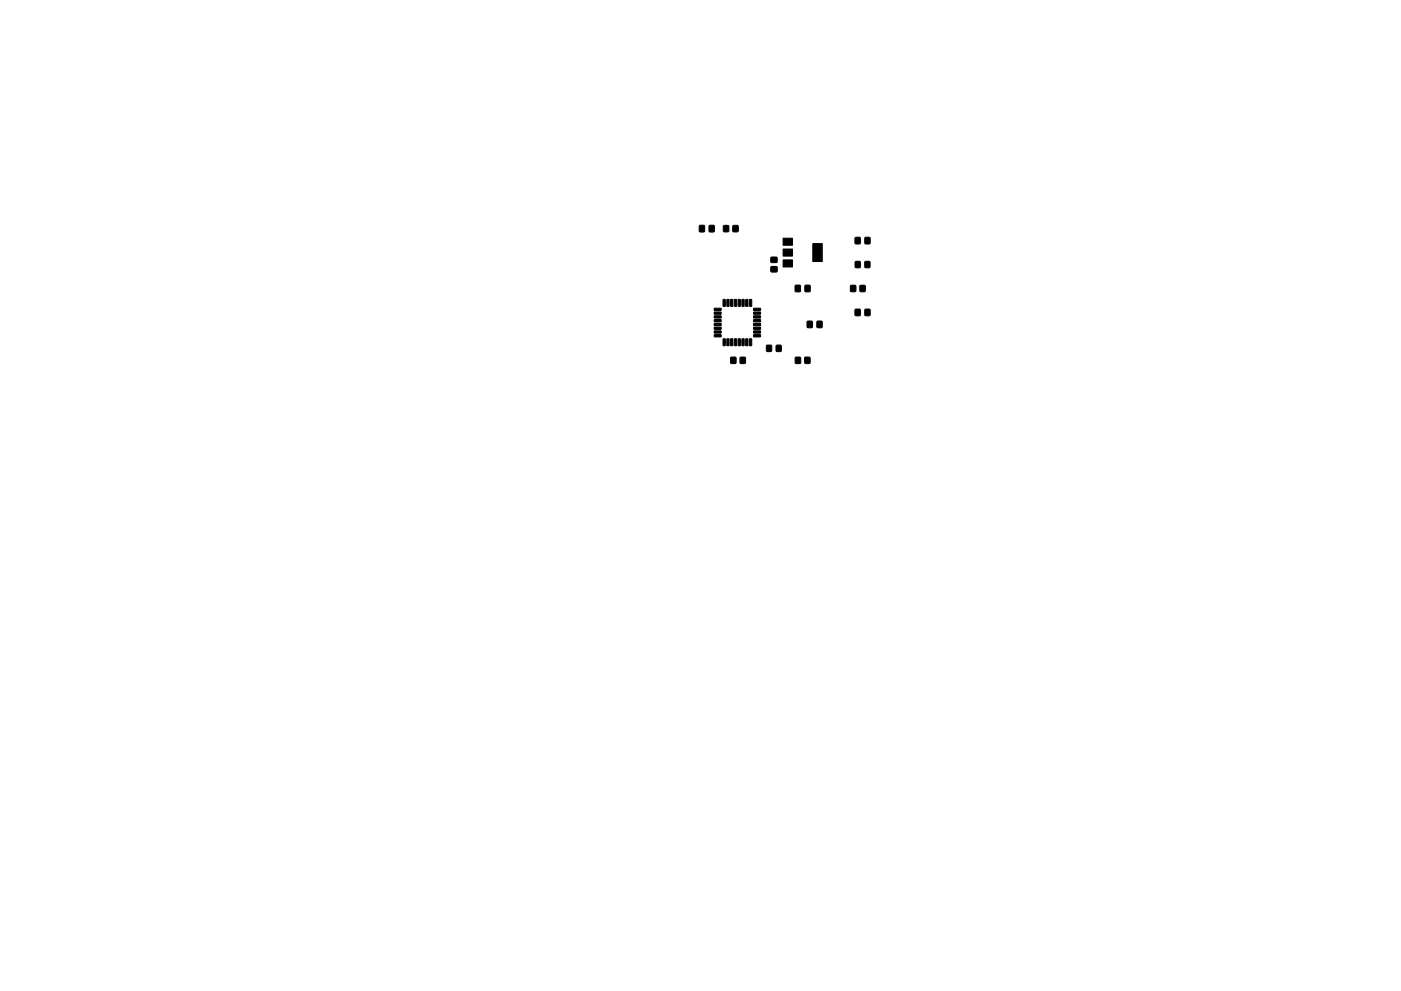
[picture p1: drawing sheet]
<svg xmlns="http://www.w3.org/2000/svg" width="297mm" height="210mm" viewBox="0 0 297 210" stroke-linecap="round" stroke-linejoin="round" font-family="sans-serif">
<g fill="#000" stroke="#000" stroke-width=".21">
<path d="M148.3 47.9h1v1.3h-1zM150.4 47.9h1v1.3h-1zM153.4 47.9h1.1v1.2h-1.1zM155.4 47.9h1.1v1.2h-1.1zM163.5 54.6h1.2v1.1h-1.2zM163.5 56.6h1.2v1.1h-1.2zM166 50.5h2v1.5h-2zM166 52.8h2v1.5h-2zM166 55.1h2v1.5h-2zM172.3 51.7h2v3.8h-2zM181.3 50.4h1.1v1.3h-1.1zM181.4 55.5h1v1.3h-1z"/>
<path d="M183.4 55.5h1v1.3h-1zM183.4 50.4h1v1.3h-1zM151.5 65.4h1.3l.1 .4-1.4 .1zM151.5 66.2h1.3l.1 .4-1.4 .1zM151.5 67h1.3l.1 .4-1.4 .1zM151.5 67.8h1.3l.1 .4-1.4 .1zM151.5 68.6h1.3l.1 .4-1.4 .1zM151.5 69.4h1.3l.1 .4-1.4 .1zM151.5 70.2h1.3l.1 .4-1.4 .1zM151.5 71h1.3l.1 .4-1.4 .1zM153.3 71.9h.5l-.1 1.5-.4-.1zM153.3 63.5l.5 .1-.1 1.4-.4-.1z"/>
<path d="M154.1 71.9h.5l-.1 1.5-.4-.1zM154.1 63.5l.5 .1-.1 1.4-.4-.1zM155 75.8h1v1.3h-1zM154.9 71.9h.5l-.1 1.5-.4-.1zM154.9 63.5l.5 .1-.1 1.4-.4-.1zM155.7 71.9h.5l-.1 1.5-.4-.1zM155.7 63.5l.5 .1-.1 1.4-.4-.1zM156.5 71.9h.5l-.1 1.5-.4-.1zM156.5 63.5l.5 .1-.1 1.4-.4-.1zM157 75.8h1v1.3h-1zM157.3 71.9h.5l-.1 1.5-.4-.1zM157.3 63.5l.5 .1-.1 1.4-.4-.1z"/>
<path d="M158.1 71.9h.5l-.1 1.5-.4-.1zM158.1 63.5l.5 .1-.1 1.4-.4-.1zM158.9 71.9h.5l-.1 1.5-.4-.1zM158.9 63.5l.5 .1-.1 1.4-.4-.1zM159.8 71h1.4l.1 .4-1.5 .1zM159.8 70.2h1.4l.1 .4-1.5 .1zM159.8 69.4h1.4l.1 .4-1.5 .1zM159.8 68.6h1.4l.1 .4-1.5 .1zM159.8 67.8h1.4l.1 .4-1.5 .1zM159.8 67h1.4l.1 .4-1.5 .1zM159.8 66.2h1.4l.1 .4-1.5 .1zM159.8 65.4h1.4l.1 .4-1.5 .1z"/>
<path d="M162.5 73.3h1.1v1.2h-1.1zM164.6 73.3h1v1.2h-1zM168.6 60.6h1.1v1.3h-1.1zM168.7 75.8h1v1.3h-1zM170.7 75.8h1v1.3h-1zM170.7 60.6h1v1.3h-1zM171.2 68.2h1v1.3h-1zM173.2 68.2h1.1v1.3h-1.1zM180.4 60.6h1v1.2h-1zM181.3 65.6h1.1v1.3h-1.1zM182.4 60.6h1v1.2h-1zM183.4 65.6h1v1.3h-1z"/>
</g>
</svg>
